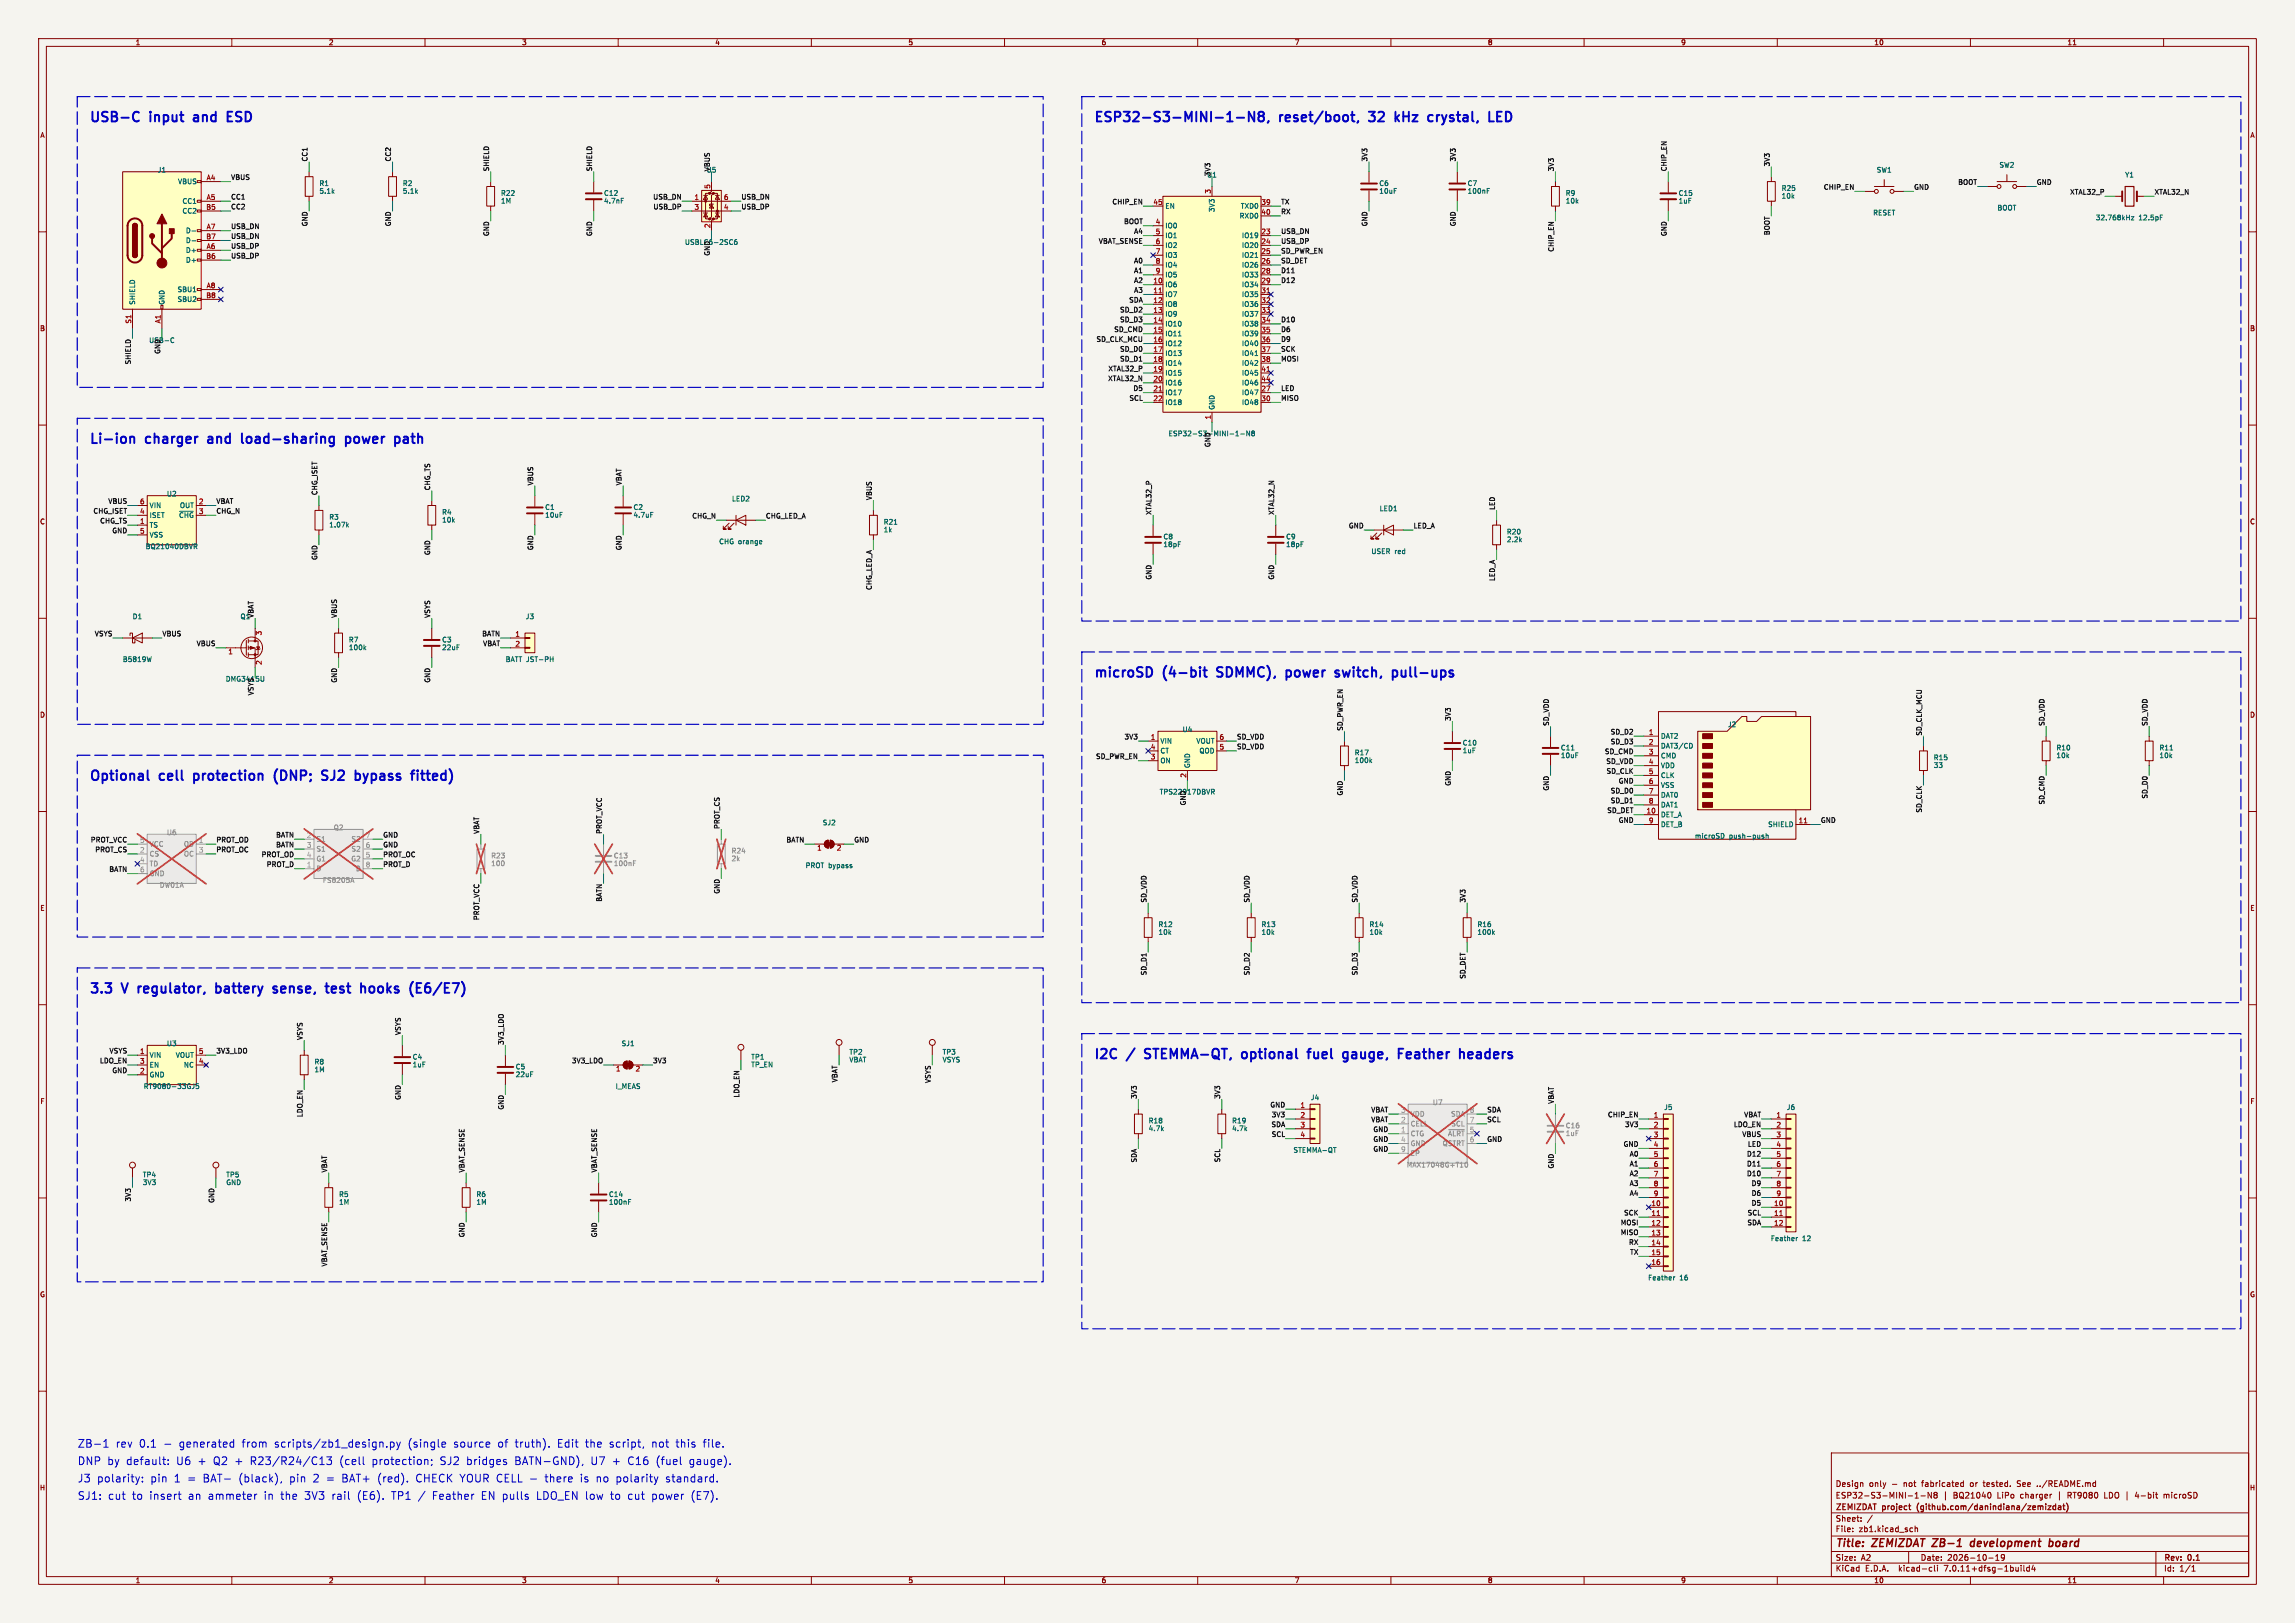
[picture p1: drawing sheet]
<svg xmlns="http://www.w3.org/2000/svg" width="594mm" height="420mm" viewBox="0 0 594 420" stroke-linecap="round" stroke-linejoin="round" font-family="sans-serif">
<defs><g id="words">
<g font-size="3.5" fill="#0000c2">
<text x="23" y="31.8">USB-C</text>
<text x="39" y="31.8">input</text>
<text x="51.3" y="31.8">and</text>
<text x="61" y="31.8">ESD</text>
<text x="283" y="31.8">ESP32-S3-MINI-1-N8,</text>
<text x="331.4" y="31.8">reset/boot,</text>
<text x="355.6" y="31.8">32</text>
<text x="363.3" y="31.8">kHz</text>
<text x="372.8" y="31.8">crystal,</text>
<text x="389.5" y="31.8">LED</text>
<text x="23" y="115">Li-ion</text>
<text x="37.9" y="115">charger</text>
<text x="55" y="115">and</text>
<text x="64.7" y="115">load-sharing</text>
<text x="92.6" y="115">power</text>
<text x="106.3" y="115">path</text>
<text x="283" y="175.5">microSD</text>
<text x="301.3" y="175.5">(4-bit</text>
<text x="316.2" y="175.5">SDMMC),</text>
<text x="335" y="175.5">power</text>
<text x="348.8" y="175.5">switch,</text>
<text x="364.5" y="175.5">pull-ups</text>
<text x="23" y="202.2">Optional</text>
<text x="41.5" y="202.2">cell</text>
<text x="51.3" y="202.2">protection</text>
<text x="73.1" y="202.2">(DNP;</text>
<text x="86.5" y="202.2">SJ2</text>
<text x="96.1" y="202.2">bypass</text>
<text x="111.7" y="202.2">fitted)</text>
<text x="23" y="257.2">3.3</text>
<text x="31.9" y="257.2">V</text>
<text x="36.9" y="257.2">regulator,</text>
<text x="58" y="257.2">battery</text>
<text x="73.9" y="257.2">sense,</text>
<text x="88.6" y="257.2">test</text>
<text x="98.5" y="257.2">hooks</text>
<text x="112.3" y="257.2">(E6/E7)</text>
<text x="283" y="274.2">I2C</text>
<text x="292" y="274.2">/</text>
<text x="297.5" y="274.2">STEMMA-QT,</text>
<text x="323.6" y="274.2">optional</text>
<text x="341.8" y="274.2">fuel</text>
<text x="351.8" y="274.2">gauge,</text>
<text x="367.1" y="274.2">Feather</text>
<text x="383.9" y="274.2">headers</text>
</g>
<g font-size="2.8" fill="#0000c2">
<text x="20" y="374.8">ZB-1</text>
<text x="29.9" y="374.8">rev</text>
<text x="35.9" y="374.8">0.1</text>
<text x="46.3" y="374.8">generated</text>
<text x="62.7" y="374.8">from</text>
<text x="71.1" y="374.8">scripts/zb1_design.py</text>
<text x="105.7" y="374.8">(single</text>
<text x="117.6" y="374.8">source</text>
<text x="129.1" y="374.8">of</text>
<text x="133.6" y="374.8">truth).</text>
<text x="144.6" y="374.8">Edit</text>
<text x="151.9" y="374.8">the</text>
<text x="158.2" y="374.8">script,</text>
<text x="169.2" y="374.8">not</text>
<text x="175.5" y="374.8">this</text>
<text x="182.6" y="374.8">file.</text>
<text x="20" y="383.8">J3</text>
<text x="20" y="379.2">DNP by</text>
<text x="25" y="383.8">polarity:</text>
<text x="32.6" y="379.2">default:</text>
<text x="38.9" y="383.8">pin</text>
<text x="45" y="383.8">1 =</text>
<text x="45.6" y="379.2">U6</text>
<text x="51.2" y="379.2">+</text>
<text x="52.6" y="383.8">BAT-</text>
<text x="55.2" y="379.2">Q2 +</text>
<text x="61.9" y="383.8">(black),</text>
<text x="64.9" y="379.2">R23/R24/C13</text>
<text x="75.1" y="383.8">pin</text>
<text x="81.2" y="383.8">2 =</text>
<text x="88.1" y="379.2">(cell</text>
<text x="88.8" y="383.8">BAT+</text>
<text x="96.5" y="379.2">protection;</text>
<text x="98.1" y="383.8">(red).</text>
<text x="108" y="383.8">CHECK YOUR CELL -</text>
<text x="114.2" y="379.2">SJ2</text>
<text x="121.1" y="379.2">bridges</text>
<text x="133.6" y="379.2">BATN-GND),</text>
<text x="141.7" y="383.8">there</text>
<text x="150.9" y="383.8">is</text>
<text x="153.4" y="379.2">U7</text>
<text x="155" y="383.8">no</text>
<text x="159" y="379.2">+</text>
<text x="160.2" y="383.8">polarity</text>
<text x="163" y="379.2">C16</text>
<text x="170.4" y="379.2">(fuel</text>
<text x="173.1" y="383.8">standard.</text>
<text x="179.1" y="379.2">gauge).</text>
<text x="20" y="388.2">SJ1:</text>
<text x="27.9" y="388.2">cut</text>
<text x="34.1" y="388.2">to</text>
<text x="38.6" y="388.2">insert</text>
<text x="48.7" y="388.2">an</text>
<text x="53.9" y="388.2">ammeter</text>
<text x="68.4" y="388.2">in</text>
<text x="72.8" y="388.2">the</text>
<text x="79" y="388.2">3V3</text>
<text x="86.1" y="388.2">rail</text>
<text x="92.8" y="388.2">(E6).</text>
<text x="101.7" y="388.2">TP1 /</text>
<text x="112.4" y="388.2">Feather</text>
<text x="125.1" y="388.2">EN pulls</text>
<text x="139.5" y="388.2">LDO_EN low</text>
<text x="158.7" y="388.2">to</text>
<text x="163.3" y="388.2">cut</text>
<text x="169.5" y="388.2">power</text>
<text x="179.8" y="388.2">(E7).</text>
</g>
<g font-size="2.8" fill="#840000">
<text x="475" y="400.9">Title:</text>
<text x="484.7" y="400.9">ZEMIZDAT ZB-1</text>
<text x="511.7" y="400.9">development</text>
<text x="532.8" y="400.9">board</text>
</g>
<g font-size="2.1" fill="#840000">
<text x="475" y="388">ESP32-S3-MINI-1-N8</text>
<text x="475" y="385">Design</text>
<text x="483.7" y="385">only</text>
<text x="489.7" y="385">-</text>
<text x="492.8" y="385">not</text>
<text x="497.7" y="385">fabricated</text>
<text x="502.9" y="388">|</text>
<text x="505.6" y="388">BQ21040</text>
<text x="510.4" y="385">or</text>
<text x="513.9" y="385">tested.</text>
<text x="517.1" y="388">LiPo</text>
<text x="522.8" y="385">See</text>
<text x="523.2" y="388">charger</text>
<text x="528.1" y="385">../README.md</text>
<text x="533" y="388">|</text>
<text x="535.7" y="388">RT9080</text>
<text x="545.4" y="388">LDO</text>
<text x="553.7" y="388">4-bit</text>
<text x="561.2" y="388">microSD</text>
<text x="475" y="394">Sheet:</text>
<text x="475" y="391.2">ZEMIZDAT</text>
<text x="487.3" y="391.2">project</text>
<text x="496.8" y="391.2">(github.com/danindiana/zemizdat)</text>
<text x="475" y="396.7">File:</text>
<text x="481.1" y="396.7">zb1.kicad_sch</text>
<text x="475" y="406.9">KiCad</text>
<text x="475" y="404.1">Size:</text>
<text x="481.7" y="404.1">A2</text>
<text x="482.7" y="406.9">E.D.A.</text>
<text x="491.6" y="406.9">kicad-cli</text>
<text x="497" y="404.1">Date:</text>
<text x="503.5" y="406.9">7.0.11+dfsg-1build4</text>
<text x="504" y="404.1">2026-10-19</text>
<text x="560" y="404.3">Rev:</text>
<text x="560" y="406.9">Id:</text>
<text x="564.1" y="406.9">1/1</text>
<text x="566.4" y="404.3">0.1</text>
</g>
<g font-size="1.8" fill="#840000">
<text x="35" y="11.9">1</text>
<text x="85" y="11.9">2</text>
<text x="135" y="11.9">3</text>
<text x="185" y="11.9">4</text>
<text x="235" y="11.9">5</text>
<text x="285" y="11.9">6</text>
<text x="335" y="11.9">7</text>
<text x="385" y="11.9">8</text>
<text x="435" y="11.9">9</text>
<text x="485" y="11.9">10</text>
<text x="535" y="11.9">11</text>
<text x="10.3" y="35.9">A</text>
<text x="582.3" y="35.9">A</text>
<text x="10.3" y="85.9">B</text>
<text x="582.3" y="85.9">B</text>
<text x="10.3" y="135.9">C</text>
<text x="582.3" y="135.9">C</text>
<text x="10.3" y="185.9">D</text>
<text x="582.3" y="185.9">D</text>
<text x="10.3" y="235.9">E</text>
<text x="582.3" y="235.9">E</text>
<text x="10.3" y="285.9">F</text>
<text x="582.3" y="285.9">F</text>
<text x="10.3" y="335.9">G</text>
<text x="582.3" y="335.9">G</text>
<text x="10.2" y="385.9">H</text>
<text x="582.2" y="385.9">H</text>
<text x="35" y="409.9">1</text>
<text x="85" y="409.9">2</text>
<text x="135" y="409.9">3</text>
<text x="185" y="409.9">4</text>
<text x="235" y="409.9">5</text>
<text x="285" y="409.9">6</text>
<text x="335" y="409.9">7</text>
<text x="385" y="409.9">8</text>
<text x="435" y="409.9">9</text>
<text x="485" y="409.9">10</text>
<text x="535" y="409.9">11</text>
</g>
<g font-size="1.8" fill="#0f0f0f">
<text x="79.7" y="41.9" transform="rotate(-90 79.7 41.9)">CC1</text>
<text x="101.3" y="41.9" transform="rotate(-90 101.3 41.9)">CC2</text>
<text x="354" y="41.9" transform="rotate(-90 354 41.9)">3V3</text>
<text x="376.8" y="41.9" transform="rotate(-90 376.8 41.9)">3V3</text>
<text x="59.7" y="46.6">VBUS</text>
<text x="126.7" y="44.4" transform="rotate(-90 126.7 44.4)">SHIELD</text>
<text x="153.3" y="44.4" transform="rotate(-90 153.3 44.4)">SHIELD</text>
<text x="182.8" y="44.9">U5</text>
<text x="183.8" y="44.4" transform="rotate(-90 183.8 44.4)">VBUS</text>
<text x="312.3" y="46.1">U1</text>
<text x="313.3" y="45.7" transform="rotate(-90 313.3 45.7)">3V3</text>
<text x="402.2" y="44.4" transform="rotate(-90 402.2 44.4)">3V3</text>
<text x="431.4" y="44.4" transform="rotate(-90 431.4 44.4)">CHIP_EN</text>
<text x="458.1" y="43.2" transform="rotate(-90 458.1 43.2)">3V3</text>
<text x="506.7" y="47.9">BOOT</text>
<text x="527" y="47.9">GND</text>
<text x="59.7" y="51.7">CC1</text>
<text x="168.9" y="51.7">USB_DN</text>
<text x="191.8" y="51.7">USB_DN</text>
<text x="287.8" y="53">CHIP_EN</text>
<text x="331.5" y="53">TX</text>
<text x="471.9" y="49.2">CHIP_EN</text>
<text x="495.3" y="49.2">GND</text>
<text x="535.7" y="50.4">XTAL32_P</text>
<text x="557.5" y="50.4">XTAL32_N</text>
<text x="59.7" y="59.3">USB_DN</text>
<text x="59.7" y="54.3">CC2</text>
<text x="79.7" y="58.7" transform="rotate(-90 79.7 58.7)">GND</text>
<text x="101.3" y="58.7" transform="rotate(-90 101.3 58.7)">GND</text>
<text x="169" y="54.3">USB_DP</text>
<text x="191.8" y="54.3">USB_DP</text>
<text x="290.8" y="58.1">BOOT</text>
<text x="331.5" y="55.5">RX</text>
<text x="354" y="58.7" transform="rotate(-90 354 58.7)">GND</text>
<text x="376.8" y="58.7" transform="rotate(-90 376.8 58.7)">GND</text>
<text x="59.7" y="61.9">USB_DN</text>
<text x="59.7" y="64.4">USB_DP</text>
<text x="126.7" y="61.2" transform="rotate(-90 126.7 61.2)">GND</text>
<text x="153.3" y="61.2" transform="rotate(-90 153.3 61.2)">GND</text>
<text x="284.3" y="63.1">VBAT_SENSE</text>
<text x="293.4" y="60.6">A4</text>
<text x="331.5" y="65.7">SD_PWR_EN</text>
<text x="331.5" y="63.1">USB_DP</text>
<text x="331.5" y="60.6">USB_DN</text>
<text x="402.2" y="65.3" transform="rotate(-90 402.2 65.3)">CHIP_EN</text>
<text x="431.4" y="61.2" transform="rotate(-90 431.4 61.2)">GND</text>
<text x="458.1" y="61" transform="rotate(-90 458.1 61)">BOOT</text>
<text x="59.7" y="67">USB_DP</text>
<text x="183.8" y="66.3" transform="rotate(-90 183.8 66.3)">GND</text>
<text x="293.4" y="70.8">A1</text>
<text x="293.4" y="68.2">A0</text>
<text x="331.5" y="68.2">SD_DET</text>
<text x="331.5" y="70.8">D11</text>
<text x="293.4" y="75.8">A3</text>
<text x="293.4" y="73.3">A2</text>
<text x="331.5" y="73.3">D12</text>
<text x="289.8" y="83.5">SD_D3</text>
<text x="289.8" y="80.9">SD_D2</text>
<text x="292.1" y="78.4">SDA</text>
<text x="331.5" y="83.5">D10</text>
<text x="283.7" y="88.5">SD_CLK_MCU</text>
<text x="288.3" y="86">SD_CMD</text>
<text x="331.5" y="86">D6</text>
<text x="331.5" y="88.5">D9</text>
<text x="33.9" y="94.4" transform="rotate(-90 33.9 94.4)">SHIELD</text>
<text x="41.6" y="91.7" transform="rotate(-90 41.6 91.7)">GND</text>
<text x="289.8" y="93.6">SD_D1</text>
<text x="289.8" y="91.1">SD_D0</text>
<text x="331.5" y="93.6">MOSI</text>
<text x="331.5" y="91.1">SCK</text>
<text x="286.7" y="98.7">XTAL32_N</text>
<text x="286.8" y="96.2">XTAL32_P</text>
<text x="293.2" y="101.2">D5</text>
<text x="331.5" y="101.2">LED</text>
<text x="292.2" y="103.8">SCL</text>
<text x="331.5" y="103.8">MISO</text>
<text x="313.3" y="115.8" transform="rotate(-90 313.3 115.8)">GND</text>
<text x="138.1" y="125.7" transform="rotate(-90 138.1 125.7)">VBUS</text>
<text x="160.9" y="125.7" transform="rotate(-90 160.9 125.7)">VBAT</text>
<text x="27.9" y="130.5">VBUS</text>
<text x="55.9" y="130.5">VBAT</text>
<text x="82.2" y="128.3" transform="rotate(-90 82.2 128.3)">CHG_ISET</text>
<text x="111.4" y="127" transform="rotate(-90 111.4 127)">CHG_TS</text>
<text x="225.7" y="129.5" transform="rotate(-90 225.7 129.5)">VBUS</text>
<text x="24" y="133">CHG_ISET</text>
<text x="25.8" y="135.5">CHG_TS</text>
<text x="55.9" y="133">CHG_N</text>
<text x="179" y="134.3">CHG_N</text>
<text x="198.1" y="134.3">CHG_LED_A</text>
<text x="298.1" y="133.4" transform="rotate(-90 298.1 133.4)">XTAL32_P</text>
<text x="329.8" y="133.4" transform="rotate(-90 329.8 133.4)">XTAL32_N</text>
<text x="349" y="136.8">GND</text>
<text x="365.8" y="136.8">LED_A</text>
<text x="387" y="132.1" transform="rotate(-90 387 132.1)">LED</text>
<text x="28.9" y="138.1">GND</text>
<text x="111.4" y="143.8" transform="rotate(-90 111.4 143.8)">GND</text>
<text x="138.1" y="142.5" transform="rotate(-90 138.1 142.5)">GND</text>
<text x="160.9" y="142.5" transform="rotate(-90 160.9 142.5)">GND</text>
<text x="82.2" y="145" transform="rotate(-90 82.2 145)">GND</text>
<text x="225.7" y="152.8" transform="rotate(-90 225.7 152.8)">CHG_LED_A</text>
<text x="298.1" y="150.1" transform="rotate(-90 298.1 150.1)">GND</text>
<text x="329.8" y="150.1" transform="rotate(-90 329.8 150.1)">GND</text>
<text x="387" y="150.5" transform="rotate(-90 387 150.5)">LED_A</text>
<text x="65.7" y="160" transform="rotate(-90 65.7 160)">VBAT</text>
<text x="87.3" y="160" transform="rotate(-90 87.3 160)">VBUS</text>
<text x="111.4" y="160" transform="rotate(-90 111.4 160)">VSYS</text>
<text x="24.4" y="164.7">VSYS</text>
<text x="41.9" y="164.7">VBUS</text>
<text x="50.8" y="167.3">VBUS</text>
<text x="124.7" y="164.7">BATN</text>
<text x="124.9" y="167.3">VBAT</text>
<text x="87.3" y="176.8" transform="rotate(-90 87.3 176.8)">GND</text>
<text x="111.4" y="176.8" transform="rotate(-90 111.4 176.8)">GND</text>
<text x="65.7" y="180.1" transform="rotate(-90 65.7 180.1)">VSYS</text>
<text x="290.9" y="191.4">3V3</text>
<text x="320" y="191.4">SD_VDD</text>
<text x="347.6" y="189.2" transform="rotate(-90 347.6 189.2)">SD_PWR_EN</text>
<text x="375.6" y="186.7" transform="rotate(-90 375.6 186.7)">3V3</text>
<text x="401" y="188" transform="rotate(-90 401 188)">SD_VDD</text>
<text x="416.8" y="190.2">SD_D2</text>
<text x="497.5" y="190.5" transform="rotate(-90 497.5 190.5)">SD_CLK_MCU</text>
<text x="529.2" y="188" transform="rotate(-90 529.2 188)">SD_VDD</text>
<text x="555.9" y="188" transform="rotate(-90 555.9 188)">SD_VDD</text>
<text x="283.6" y="196.5">SD_PWR_EN</text>
<text x="320" y="194">SD_VDD</text>
<text x="415.3" y="195.2">SD_CMD</text>
<text x="415.6" y="197.8">SD_VDD</text>
<text x="416.8" y="192.7">SD_D3</text>
<text x="375.6" y="203.5" transform="rotate(-90 375.6 203.5)">GND</text>
<text x="415.7" y="200.3">SD_CLK</text>
<text x="418.8" y="202.9">GND</text>
<text x="307" y="208.5" transform="rotate(-90 307 208.5)">GND</text>
<text x="347.6" y="206" transform="rotate(-90 347.6 206)">GND</text>
<text x="401" y="204.7" transform="rotate(-90 401 204.7)">GND</text>
<text x="416.8" y="207.9">SD_D1</text>
<text x="416.8" y="205.4">SD_D0</text>
<text x="529.2" y="208.3" transform="rotate(-90 529.2 208.3)">SD_CMD</text>
<text x="555.9" y="206.8" transform="rotate(-90 555.9 206.8)">SD_D0</text>
<text x="124.1" y="215.9" transform="rotate(-90 124.1 215.9)">VBAT</text>
<text x="155.9" y="215.9" transform="rotate(-90 155.9 215.9)">PROT_VCC</text>
<text x="186.3" y="214.6" transform="rotate(-90 186.3 214.6)">PROT_CS</text>
<text x="415.9" y="210.5">SD_DET</text>
<text x="418.8" y="213">GND</text>
<text x="471.2" y="213">GND</text>
<text x="497.5" y="210.4" transform="rotate(-90 497.5 210.4)">SD_CLK</text>
<text x="23.4" y="218.1">PROT_VCC</text>
<text x="24.5" y="220.6">PROT_CS</text>
<text x="55.9" y="218.1">PROT_OD</text>
<text x="55.9" y="220.6">PROT_OC</text>
<text x="67.6" y="221.9">PROT_OD</text>
<text x="71.3" y="219.4">BATN</text>
<text x="71.3" y="216.8">BATN</text>
<text x="99.1" y="221.9">PROT_OC</text>
<text x="99.1" y="216.8">GND</text>
<text x="99.1" y="219.4">GND</text>
<text x="203.4" y="218.1">BATN</text>
<text x="221" y="218.1">GND</text>
<text x="28.2" y="225.7">BATN</text>
<text x="68.9" y="224.4">PROT_D</text>
<text x="99.1" y="224.4">PROT_D</text>
<text x="155.9" y="233.5" transform="rotate(-90 155.9 233.5)">BATN</text>
<text x="186.3" y="231.4" transform="rotate(-90 186.3 231.4)">GND</text>
<text x="296.8" y="233.7" transform="rotate(-90 296.8 233.7)">SD_VDD</text>
<text x="323.5" y="233.7" transform="rotate(-90 323.5 233.7)">SD_VDD</text>
<text x="351.4" y="233.7" transform="rotate(-90 351.4 233.7)">SD_VDD</text>
<text x="379.4" y="233.7" transform="rotate(-90 379.4 233.7)">3V3</text>
<text x="124.1" y="238.2" transform="rotate(-90 124.1 238.2)">PROT_VCC</text>
<text x="296.8" y="252.5" transform="rotate(-90 296.8 252.5)">SD_D1</text>
<text x="323.5" y="252.5" transform="rotate(-90 323.5 252.5)">SD_D2</text>
<text x="351.4" y="252.5" transform="rotate(-90 351.4 252.5)">SD_D3</text>
<text x="379.4" y="253.4" transform="rotate(-90 379.4 253.4)">SD_DET</text>
<text x="78.4" y="269.2" transform="rotate(-90 78.4 269.2)">VSYS</text>
<text x="103.8" y="268" transform="rotate(-90 103.8 268)">VSYS</text>
<text x="25.7" y="275.2">LDO_EN</text>
<text x="28.2" y="272.7">VSYS</text>
<text x="55.9" y="272.7">3V3_LDO</text>
<text x="130.5" y="270.5" transform="rotate(-90 130.5 270.5)">3V3_LDO</text>
<text x="147.9" y="275.2">3V3_LDO</text>
<text x="168.9" y="275.2">3V3</text>
<text x="28.9" y="277.8">GND</text>
<text x="216.8" y="280.2" transform="rotate(-90 216.8 280.2)">VBAT</text>
<text x="241" y="280.4" transform="rotate(-90 241 280.4)">VSYS</text>
<text x="103.8" y="284.7" transform="rotate(-90 103.8 284.7)">GND</text>
<text x="130.5" y="287.3" transform="rotate(-90 130.5 287.3)">GND</text>
<text x="191.4" y="284.1" transform="rotate(-90 191.4 284.1)">LDO_EN</text>
<text x="294.3" y="284.5" transform="rotate(-90 294.3 284.5)">3V3</text>
<text x="315.9" y="284.5" transform="rotate(-90 315.9 284.5)">3V3</text>
<text x="328.7" y="286.7">GND</text>
<text x="354.8" y="287.9">VBAT</text>
<text x="384.8" y="287.9">SDA</text>
<text x="402.2" y="285.8" transform="rotate(-90 402.2 285.8)">VBAT</text>
<text x="78.4" y="289.2" transform="rotate(-90 78.4 289.2)">LDO_EN</text>
<text x="329" y="291.8">SDA</text>
<text x="329" y="289.2">3V3</text>
<text x="354.8" y="290.5">VBAT</text>
<text x="355.3" y="293">GND</text>
<text x="384.8" y="290.5">SCL</text>
<text x="416.1" y="289.2">CHIP_EN</text>
<text x="420.5" y="291.8">3V3</text>
<text x="448.7" y="291.8">LDO_EN</text>
<text x="451.3" y="289.2">VBAT</text>
<text x="329" y="294.3">SCL</text>
<text x="355.3" y="295.6">GND</text>
<text x="355.3" y="298.1">GND</text>
<text x="384.8" y="295.6">GND</text>
<text x="420.1" y="296.8">GND</text>
<text x="421.7" y="299.4">A0</text>
<text x="450.8" y="294.3">VBUS</text>
<text x="452" y="299.4">D12</text>
<text x="452.3" y="296.8">LED</text>
<text x="84.7" y="303.5" transform="rotate(-90 84.7 303.5)">VBAT</text>
<text x="120.3" y="303.5" transform="rotate(-90 120.3 303.5)">VBAT_SENSE</text>
<text x="154.6" y="303.5" transform="rotate(-90 154.6 303.5)">VBAT_SENSE</text>
<text x="294.3" y="301" transform="rotate(-90 294.3 301)">SDA</text>
<text x="315.9" y="300.9" transform="rotate(-90 315.9 300.9)">SCL</text>
<text x="402.2" y="302.5" transform="rotate(-90 402.2 302.5)">GND</text>
<text x="421.7" y="304.5">A2</text>
<text x="421.7" y="301.9">A1</text>
<text x="452" y="304.5">D10</text>
<text x="452" y="301.9">D11</text>
<text x="33.9" y="311.1" transform="rotate(-90 33.9 311.1)">3V3</text>
<text x="55.5" y="311.4" transform="rotate(-90 55.5 311.4)">GND</text>
<text x="421.7" y="309.5">A4</text>
<text x="421.7" y="307">A3</text>
<text x="453.2" y="309.5">D6</text>
<text x="453.2" y="307">D9</text>
<text x="419.4" y="317.2">MOSI</text>
<text x="420.2" y="314.6">SCK</text>
<text x="452.2" y="317.2">SDA</text>
<text x="452.2" y="314.6">SCL</text>
<text x="453.2" y="312.1">D5</text>
<text x="120.3" y="320.3" transform="rotate(-90 120.3 320.3)">GND</text>
<text x="154.6" y="320.3" transform="rotate(-90 154.6 320.3)">GND</text>
<text x="419.4" y="319.7">MISO</text>
<text x="421.5" y="322.2">RX</text>
<text x="84.7" y="327.9" transform="rotate(-90 84.7 327.9)">VBAT_SENSE</text>
<text x="421.8" y="324.8">TX</text>
</g>
<g font-size="1.8" fill="#006464">
<text x="40.7" y="44.9">J1</text>
<text x="46" y="47.9">VBUS</text>
<text x="485.6" y="44.9">SW1</text>
<text x="517.4" y="43.6">SW2</text>
<text x="549.9" y="46.1">Y1</text>
<text x="47.1" y="52.9">CC1</text>
<text x="82.6" y="48.3">R1</text>
<text x="82.6" y="50.3">5.1k</text>
<text x="104.1" y="48.3">R2</text>
<text x="104.1" y="50.3">5.1k</text>
<text x="129.5" y="52.9">1M</text>
<text x="129.5" y="50.9">R22</text>
<text x="156.2" y="50.9">C12</text>
<text x="156.2" y="52.9">4.7nF</text>
<text x="356.9" y="48.3">C6</text>
<text x="356.9" y="50.3">10uF</text>
<text x="379.7" y="48.3">C7</text>
<text x="379.7" y="50.3">100nF</text>
<text x="405.1" y="50.9">R9</text>
<text x="405.1" y="52.9">10k</text>
<text x="434.4" y="50.9">C15</text>
<text x="434.4" y="52.9">1uF</text>
<text x="461" y="49.6">R25</text>
<text x="461" y="51.6">10k</text>
<text x="47.1" y="55.5">CC2</text>
<text x="301.5" y="59.3">IO0</text>
<text x="301.5" y="54.2">EN</text>
<text x="314.6" y="55" transform="rotate(-90 314.6 55)">3V3</text>
<text x="320.7" y="56.7">RXD0</text>
<text x="321" y="54.2">TXD0</text>
<text x="484.7" y="55.9">RESET</text>
<text x="516.9" y="54.7">BOOT</text>
<text x="542.3" y="57.2">32.768kHz</text>
<text x="553.5" y="57.2">12.5pF</text>
<text x="48" y="65.6">D+</text>
<text x="48" y="60.6">D-</text>
<text x="48" y="63.1">D-</text>
<text x="177.2" y="63.6">USBLC6-2SC6</text>
<text x="301.5" y="61.8">IO1</text>
<text x="301.5" y="64.4">IO2</text>
<text x="321.3" y="61.8">IO19</text>
<text x="321.3" y="64.4">IO20</text>
<text x="48" y="68.2">D+</text>
<text x="301.5" y="66.9">IO3</text>
<text x="301.5" y="69.4">IO4</text>
<text x="301.5" y="72">IO5</text>
<text x="321.3" y="66.9">IO21</text>
<text x="321.3" y="69.4">IO26</text>
<text x="321.3" y="72">IO33</text>
<text x="45.8" y="75.8">SBU1</text>
<text x="301.5" y="74.5">IO6</text>
<text x="301.5" y="77.1">IO7</text>
<text x="321.3" y="74.5">IO34</text>
<text x="321.3" y="77.1">IO35</text>
<text x="35.2" y="79" transform="rotate(-90 35.2 79)">SHIELD</text>
<text x="42.8" y="79" transform="rotate(-90 42.8 79)">GND</text>
<text x="45.8" y="78.3">SBU2</text>
<text x="301.5" y="79.6">IO8</text>
<text x="301.5" y="82.1">IO9</text>
<text x="321.3" y="79.6">IO36</text>
<text x="321.3" y="82.1">IO37</text>
<text x="38.5" y="89">USB-C</text>
<text x="301.5" y="84.7">IO10</text>
<text x="301.5" y="87.2">IO11</text>
<text x="301.5" y="89.8">IO12</text>
<text x="321.3" y="84.7">IO38</text>
<text x="321.3" y="87.2">IO39</text>
<text x="321.3" y="89.8">IO40</text>
<text x="301.5" y="92.3">IO13</text>
<text x="301.5" y="94.8">IO14</text>
<text x="321.3" y="92.3">IO41</text>
<text x="321.3" y="94.8">IO42</text>
<text x="301.5" y="97.4">IO15</text>
<text x="301.5" y="99.9">IO16</text>
<text x="321.3" y="97.4">IO45</text>
<text x="321.3" y="99.9">IO46</text>
<text x="301.5" y="102.5">IO17</text>
<text x="301.5" y="105">IO18</text>
<text x="314.6" y="106.2" transform="rotate(-90 314.6 106.2)">GND</text>
<text x="321.3" y="102.5">IO47</text>
<text x="321.3" y="105">IO48</text>
<text x="302.3" y="113.1">ESP32-S3-MINI-1-N8</text>
<text x="38.6" y="131.7">VIN</text>
<text x="43.1" y="128.7">U2</text>
<text x="46.5" y="131.7">OUT</text>
<text x="189.3" y="129.9">LED2</text>
<text x="38.6" y="136.8">TS</text>
<text x="38.6" y="134.2">ISET</text>
<text x="46.2" y="134.2">~{CHG}</text>
<text x="85.1" y="134.7">R3</text>
<text x="85.1" y="136.7">1.07k</text>
<text x="114.3" y="133.4">R4</text>
<text x="114.3" y="135.4">10k</text>
<text x="141" y="132.1">C1</text>
<text x="141" y="134.1">10uF</text>
<text x="163.8" y="132.1">C2</text>
<text x="163.8" y="134.1">4.7uF</text>
<text x="228.6" y="136">R21</text>
<text x="228.6" y="138">1k</text>
<text x="357" y="132.5">LED1</text>
<text x="37.6" y="142.3">BQ21040DBVR</text>
<text x="38.6" y="139.3">VSS</text>
<text x="186" y="141">CHG orange</text>
<text x="301" y="139.8">C8</text>
<text x="301" y="141.8">18pF</text>
<text x="332.8" y="139.8">C9</text>
<text x="332.8" y="141.8">18pF</text>
<text x="354.8" y="143.6">USER red</text>
<text x="389.9" y="138.5">R20</text>
<text x="389.9" y="140.5">2.2k</text>
<text x="34.2" y="160.4">D1</text>
<text x="62.1" y="160.4">Q1</text>
<text x="136" y="160.4">J3</text>
<text x="90.2" y="166.4">R7</text>
<text x="114.3" y="166.4">C3</text>
<text x="31.7" y="171.5">B5819W</text>
<text x="90.2" y="168.4">100k</text>
<text x="114.3" y="168.4">22uF</text>
<text x="130.8" y="171.5">BATT JST-PH</text>
<text x="58.3" y="176.6">DMG3415U</text>
<text x="306" y="189.6">U4</text>
<text x="429.8" y="191.4">DAT2</text>
<text x="447.1" y="188.4">J2</text>
<text x="300.2" y="192.6">VIN</text>
<text x="300.2" y="197.7">ON</text>
<text x="300.2" y="195.2">CT</text>
<text x="309.5" y="192.6">VOUT</text>
<text x="310.3" y="195.2">QOD</text>
<text x="350.5" y="195.6">R17</text>
<text x="350.5" y="197.6">100k</text>
<text x="378.5" y="193.1">C10</text>
<text x="378.5" y="195.1">1uF</text>
<text x="403.9" y="194.4">C11</text>
<text x="403.9" y="196.4">10uF</text>
<text x="429.8" y="193.9">DAT3/CD</text>
<text x="429.8" y="196.4">CMD</text>
<text x="500.4" y="196.9">R15</text>
<text x="532.1" y="194.4">R10</text>
<text x="532.1" y="196.4">10k</text>
<text x="558.8" y="194.4">R11</text>
<text x="558.8" y="196.4">10k</text>
<text x="308.2" y="198.9" transform="rotate(-90 308.2 198.9)">GND</text>
<text x="429.8" y="199">VDD</text>
<text x="429.8" y="201.5">CLK</text>
<text x="500.4" y="198.9">33</text>
<text x="300" y="205.8">TPS22917DBVR</text>
<text x="429.8" y="204.1">VSS</text>
<text x="429.8" y="206.6">DAT0</text>
<text x="429.8" y="209.1">DAT1</text>
<text x="212.8" y="213.8">SJ2</text>
<text x="429.8" y="211.7">DET_A</text>
<text x="429.8" y="214.2">DET_B</text>
<text x="457.5" y="214.2">SHIELD</text>
<text x="438.6" y="217.2">microSD</text>
<text x="447.5" y="217.2">push-push</text>
<text x="208.4" y="224.8">PROT bypass</text>
<text x="299.7" y="240.1">R12</text>
<text x="299.7" y="242.1">10k</text>
<text x="326.4" y="240.1">R13</text>
<text x="326.4" y="242.1">10k</text>
<text x="354.3" y="240.1">R14</text>
<text x="354.3" y="242.1">10k</text>
<text x="382.3" y="240.1">R16</text>
<text x="382.3" y="242.1">100k</text>
<text x="38.6" y="273.9">VIN</text>
<text x="43.1" y="270.9">U3</text>
<text x="45.4" y="273.9">VOUT</text>
<text x="81.3" y="275.7">R8</text>
<text x="106.7" y="274.4">C4</text>
<text x="160.8" y="270.9">SJ1</text>
<text x="194.3" y="274.4">TP1</text>
<text x="219.7" y="273.1">TP2</text>
<text x="219.7" y="275.1">VBAT</text>
<text x="243.8" y="273.1">TP3</text>
<text x="243.8" y="275.1">VSYS</text>
<text x="37.1" y="282">RT9080-33GJ5</text>
<text x="38.6" y="279">GND</text>
<text x="38.6" y="276.5">EN</text>
<text x="47.5" y="276.5">NC</text>
<text x="81.3" y="277.7">1M</text>
<text x="106.7" y="276.4">1uF</text>
<text x="133.4" y="276.9">C5</text>
<text x="133.4" y="278.9">22uF</text>
<text x="159.2" y="282">I_MEAS</text>
<text x="194.3" y="276.4">TP_EN</text>
<text x="339.2" y="284.9">J4</text>
<text x="430.6" y="287.4">J5</text>
<text x="462.4" y="287.4">J6</text>
<text x="297.2" y="290.9">R18</text>
<text x="297.2" y="292.9">4.7k</text>
<text x="318.8" y="290.9">R19</text>
<text x="318.8" y="292.9">4.7k</text>
<text x="334.7" y="298.5">STEMMA-QT</text>
<text x="36.8" y="304.9">TP4</text>
<text x="58.4" y="304.9">TP5</text>
<text x="36.8" y="306.9">3V3</text>
<text x="58.4" y="306.9">GND</text>
<text x="87.6" y="309.9">R5</text>
<text x="87.6" y="311.9">1M</text>
<text x="123.2" y="309.9">R6</text>
<text x="123.2" y="311.9">1M</text>
<text x="157.5" y="311.9">100nF</text>
<text x="157.5" y="309.9">C14</text>
<text x="458.2" y="321.4">Feather</text>
<text x="466.5" y="321.4">12</text>
<text x="426.5" y="331.5">Feather</text>
<text x="434.7" y="331.5">16</text>
</g>
<g font-size="1.8" fill="#a90000">
<text x="53.4" y="46.7">A4</text>
<text x="53.4" y="51.8">A5</text>
<text x="179.6" y="51.8">1</text>
<text x="183.9" y="49" transform="rotate(-90 183.9 49)">5</text>
<text x="187.3" y="51.8">6</text>
<text x="298.4" y="53.1">45</text>
<text x="313.4" y="50.2" transform="rotate(-90 313.4 50.2)">3</text>
<text x="326.3" y="53.1">39</text>
<text x="53.3" y="54.4">B5</text>
<text x="53.4" y="59.4">A7</text>
<text x="179.6" y="54.4">3</text>
<text x="183.9" y="59.1" transform="rotate(-90 183.9 59.1)">2</text>
<text x="187.3" y="54.4">4</text>
<text x="299" y="58.2">4</text>
<text x="326.3" y="55.6">40</text>
<text x="53.3" y="62">B7</text>
<text x="53.4" y="64.5">A6</text>
<text x="299" y="60.7">5</text>
<text x="299" y="63.2">6</text>
<text x="299" y="65.8">7</text>
<text x="326.3" y="60.7">23</text>
<text x="326.3" y="63.2">24</text>
<text x="326.3" y="65.8">25</text>
<text x="53.3" y="67.1">B6</text>
<text x="299" y="68.3">8</text>
<text x="299" y="70.9">9</text>
<text x="326.3" y="68.3">26</text>
<text x="326.3" y="70.9">28</text>
<text x="53.3" y="77.2">B8</text>
<text x="53.4" y="74.7">A8</text>
<text x="298.4" y="73.4">10</text>
<text x="298.4" y="75.9">11</text>
<text x="326.3" y="73.4">29</text>
<text x="326.3" y="75.9">31</text>
<text x="34" y="83.9" transform="rotate(-90 34 83.9)">S1</text>
<text x="41.7" y="83.8" transform="rotate(-90 41.7 83.8)">A1</text>
<text x="298.4" y="78.5">12</text>
<text x="298.4" y="81">13</text>
<text x="298.4" y="83.6">14</text>
<text x="326.3" y="78.5">32</text>
<text x="326.3" y="81">33</text>
<text x="326.3" y="83.6">34</text>
<text x="298.4" y="86.1">15</text>
<text x="298.4" y="88.6">16</text>
<text x="326.3" y="86.1">35</text>
<text x="326.3" y="88.6">36</text>
<text x="298.4" y="91.2">17</text>
<text x="298.4" y="93.7">18</text>
<text x="326.3" y="91.2">37</text>
<text x="326.3" y="93.7">38</text>
<text x="298.4" y="96.3">19</text>
<text x="298.4" y="98.8">20</text>
<text x="298.4" y="101.3">21</text>
<text x="326.3" y="101.3">27</text>
<text x="326.3" y="96.3">41</text>
<text x="326.3" y="98.8">44</text>
<text x="298.4" y="103.9">22</text>
<text x="326.3" y="103.9">30</text>
<text x="313.4" y="108.7" transform="rotate(-90 313.4 108.7)">1</text>
<text x="36.1" y="130.6">6</text>
<text x="51.4" y="130.6">2</text>
<text x="36.1" y="135.6">1</text>
<text x="36.1" y="133.1">4</text>
<text x="51.4" y="133.1">3</text>
<text x="36.1" y="138.2">5</text>
<text x="68" y="164.5" transform="rotate(-90 68 164.5)">3</text>
<text x="133.3" y="164.8">1</text>
<text x="133.3" y="167.4">2</text>
<text x="59" y="169.6">1</text>
<text x="68" y="172.2" transform="rotate(-90 68 172.2)">2</text>
<text x="297.7" y="191.5">1</text>
<text x="315.5" y="191.5">6</text>
<text x="426.6" y="190.2">1</text>
<text x="297.7" y="196.6">3</text>
<text x="297.7" y="194.1">4</text>
<text x="315.5" y="194.1">5</text>
<text x="426.6" y="192.8">2</text>
<text x="426.6" y="195.3">3</text>
<text x="426.6" y="197.9">4</text>
<text x="307.1" y="201.4" transform="rotate(-90 307.1 201.4)">2</text>
<text x="426.6" y="200.4">5</text>
<text x="426.6" y="202.9">6</text>
<text x="426.6" y="205.5">7</text>
<text x="426.6" y="208">8</text>
<text x="426" y="210.6">10</text>
<text x="426.6" y="213.1">9</text>
<text x="465.4" y="213.1">11</text>
<text x="211.4" y="220.4">1</text>
<text x="216.5" y="220.4">2</text>
<text x="36.1" y="272.8">1</text>
<text x="36.1" y="275.3">3</text>
<text x="51.4" y="275.3">4</text>
<text x="51.4" y="272.8">5</text>
<text x="36.1" y="277.9">2</text>
<text x="159.3" y="277.6">1</text>
<text x="164.4" y="277.6">2</text>
<text x="336.5" y="286.8">1</text>
<text x="336.5" y="289.3">2</text>
<text x="336.5" y="291.8">3</text>
<text x="427.9" y="289.3">1</text>
<text x="427.9" y="291.8">2</text>
<text x="459.7" y="289.3">1</text>
<text x="459.7" y="291.8">2</text>
<text x="336.5" y="294.4">4</text>
<text x="427.9" y="294.4">3</text>
<text x="427.9" y="296.9">4</text>
<text x="427.9" y="299.5">5</text>
<text x="459.7" y="294.4">3</text>
<text x="459.7" y="296.9">4</text>
<text x="459.7" y="299.5">5</text>
<text x="427.9" y="302">6</text>
<text x="427.9" y="304.5">7</text>
<text x="459.7" y="302">6</text>
<text x="459.7" y="304.5">7</text>
<text x="427.9" y="307.1">8</text>
<text x="427.9" y="309.6">9</text>
<text x="459.7" y="307.1">8</text>
<text x="459.7" y="309.6">9</text>
<text x="427.3" y="312.2">10</text>
<text x="427.3" y="314.7">11</text>
<text x="427.3" y="317.2">12</text>
<text x="459.1" y="312.2">10</text>
<text x="459.1" y="314.7">11</text>
<text x="459.1" y="317.2">12</text>
<text x="427.3" y="319.8">13</text>
<text x="427.3" y="322.3">14</text>
<text x="427.3" y="324.9">15</text>
<text x="427.3" y="327.4">16</text>
</g>
<g font-size="1.8" fill="#939391">
<text x="86.3" y="215">Q2</text>
<text x="38.6" y="221.8">CS</text>
<text x="38.6" y="219.3">VCC</text>
<text x="43.1" y="216.3">U6</text>
<text x="47.5" y="219.3">OD</text>
<text x="47.5" y="221.8">OC</text>
<text x="81.8" y="218">S1</text>
<text x="81.8" y="220.6">S1</text>
<text x="90.8" y="220.6">S2</text>
<text x="90.8" y="218">S2</text>
<text x="189.2" y="221">R24</text>
<text x="38.6" y="224.4">TD</text>
<text x="38.6" y="226.9">GND</text>
<text x="81.8" y="225.7">D</text>
<text x="81.8" y="223.1">G1</text>
<text x="90.8" y="223.1">G2</text>
<text x="92" y="225.7">D</text>
<text x="127" y="224.3">100</text>
<text x="127" y="222.3">R23</text>
<text x="158.8" y="224.3">100nF</text>
<text x="158.8" y="222.3">C13</text>
<text x="189.2" y="223">2k</text>
<text x="41.2" y="229.9">DW01A</text>
<text x="83.4" y="228.7">FS8205A</text>
<text x="370.7" y="286.2">U7</text>
<text x="365" y="291.7">CELL</text>
<text x="365" y="289.2">VDD</text>
<text x="375.5" y="289.2">SDA</text>
<text x="375.5" y="291.7">SCL</text>
<text x="405.1" y="292.2">C16</text>
<text x="365" y="294.2">CTG</text>
<text x="365" y="296.8">GND</text>
<text x="365" y="299.3">EP</text>
<text x="373.3" y="296.8">QSTRT</text>
<text x="374.7" y="294.2">~{ALRT}</text>
<text x="405.1" y="294.2">1uF</text>
<text x="364" y="302.3">MAX17048G+T10</text>
</g>
<g font-size="1.8" fill="#a5a4a2">
<text x="36.1" y="220.7">2</text>
<text x="36.1" y="218.2">5</text>
<text x="51.4" y="218.2">1</text>
<text x="51.4" y="220.7">3</text>
<text x="79.3" y="216.9">2</text>
<text x="79.3" y="219.5">3</text>
<text x="79.3" y="222">4</text>
<text x="94.5" y="222">5</text>
<text x="94.5" y="219.5">6</text>
<text x="94.5" y="216.9">7</text>
<text x="36.1" y="223.3">4</text>
<text x="36.1" y="225.8">6</text>
<text x="79.3" y="224.5">1</text>
<text x="94.5" y="224.5">8</text>
<text x="362.5" y="293.1">1</text>
<text x="362.5" y="290.6">2</text>
<text x="362.5" y="288">3</text>
<text x="380.3" y="293.1">5</text>
<text x="380.3" y="290.6">7</text>
<text x="380.3" y="288">8</text>
<text x="362.5" y="295.7">4</text>
<text x="362.5" y="298.2">9</text>
<text x="380.3" y="295.7">6</text>
</g>
</g></defs>
<path d="M0 0h594v420h-594z" fill="#f5f4ef" stroke="#f5f4ef" stroke-width=".26"/>
<g fill="none" stroke="#840000" stroke-width=".26">
<path d="M10 10h574v400h-574zM12 12h570v396h-570zM60 10v2M110 10v2M160 10v2M210 10v2M260 10v2M310 10v2M360 10v2M410 10v2M460 10v2M510 10v2"/>
<path d="M536.6 11.6h.7M560 10v2M10 60h2M31.7 44.5h20.4v35.5h-20.4zM34.3 58.4l.2-.4 .4-.2 .5 .2 .2 .4M51.1 59.4h1v.5h-1zM51.1 54.4h1v.5h-1zM51.1 51.8h1v.5h-1zM51.1 46.7h1v.5h-1zM52.1 54.6h5M52.1 52.1h5M52.1 47h5"/>
<path d="M52.1 59.7h5M100.6 45.7h2v5.1h-2zM101.6 44.5v1.2M101.6 50.8v1.3M153.7 47v2.8M153.7 51.8v2.8M179.1 54.6h10.1M179.1 52.1h10.1M181.6 49.3h5.1v8.1h-5.1zM182.1 55.1h1M182.1 50.5h1M182.6 50.5l.5 1.1h-1z"/>
<path d="M182.6 55.1l.5 1h-1zM183.6 50h-1v6.6h1M184.1 52.8l.6 1h-1.1zM184.1 47v2.5l-.5 .5h1.1l-.6 .5v5.6l-.5 .5h1.1l-.6 .6v2.5M184.7 52.8h-1.1v.4M184.7 50h1v6.6h-1M185.2 55.1h1M185.2 50.5h1M185.7 55.1l.5 1h-1zM185.7 50.5l.5 1.1h-1zM354.3 44.5v2.7M354.3 49.3v2.8"/>
<path d="M377.2 44.5v2.7M377.2 49.3v2.8M401.6 48.3h2v5h-2zM402.6 47v1.3M402.6 53.3v1.3M457.5 47h2v5.1h-2zM458.5 45.7v1.3M458.5 52.1v1.2M482.6 49.5h2.5M485.1 48.3h5.1M487.7 46.5v1.8M490.2 49.5h2.6"/>
<path d="M514.3 48.3h2.6M516.9 47h5.1M519.4 45.2v1.8M522 48.3h2.5M582 60h2M34.3 66l.2 .5 .4 .2 .5-.2 .2-.5M41.7 79h.5v1h-.5zM51.1 77.2h1v.5h-1zM51.1 74.7h1v.5h-1zM51.1 67.1h1v.5h-1zM51.1 64.5h1v.5h-1zM51.1 62h1v.5h-1z"/>
<path d="M52.1 64.8h5M52.1 74.9h5M52.1 67.3h5M52.1 62.2h5M52.1 77.5h5M34.3 80v5.1M41.9 80v5.1M10 110h2M582 110h2M138.4 128.3v2.8M138.4 133.1v2.8M161.3 128.3v2.8"/>
<path d="M161.3 133.1v2.8M386.3 135.9h2.1v5.1h-2.1zM387.3 134.6v1.3M10 160h2M387.3 141v1.2M582 160h2M31.7 165.1h7.7M33.7 164.5v-.7h.6v2.6h.6v-.7M34.3 165.1l2.5-1.3v2.6zM58.4 167.6h5.4M63.8 165.7v3.8M64.3 167.6h1.7v5.1"/>
<path d="M64.3 165.9h2.5v3.5h-2.5M64.3 165.4v1M64.3 167.1v1M64.3 168.9v1M66 162.6v3.3M66.4 167.4h.8l-.4 .6zM67.3 167.9l-1 .2M111.8 162.6v2.8M111.8 167.4v2.8M496.8 194.3h2.1v5.1h-2.1zM497.8 193v1.3M497.8 199.4v1.3"/>
<path d="M10 210h2M582 210h2M378.7 237.5h2v5.1h-2zM379.7 236.2v1.3M10 260h2M379.7 242.6v1.2M582 260h2M293.6 288.3h2.1v5.1h-2.1zM294.6 287v1.3M294.6 293.4v1.2M315.2 288.3h2v5.1h-2zM316.2 287v1.3"/>
<path d="M316.2 293.4v1.2M335.3 287h3.8M335.3 289.6h3.8M335.3 292.1h3.8M335.3 294.6h3.8M339.1 294.5h1.3v.3h-1.3zM339.1 292h1.3v.2h-1.3zM339.1 289.4h1.3v.3h-1.3zM339.1 286.9h1.3v.2h-1.3zM339.1 285.8h2.5v10.1h-2.5zM458.5 289.6h3.8M458.5 292.1h3.8"/>
<path d="M458.5 294.6h3.8M458.5 297.2h3.8M458.5 299.7h3.8M462.3 299.6h1.2v.2h-1.2zM462.3 297.1h1.2v.2h-1.2zM462.3 294.5h1.2v.3h-1.2zM462.3 292h1.2v.2h-1.2zM462.3 289.4h1.2v.3h-1.2zM462.3 288.3h2.5v30.5h-2.5zM10 310h2M458.5 312.4h3.8M458.5 315h3.8"/>
<path d="M458.5 317.5h3.8M458.5 302.3h3.8M458.5 304.8h3.8M458.5 307.3h3.8M458.5 309.9h3.8M462.3 317.4h1.2v.2h-1.2zM462.3 314.8h1.2v.3h-1.2zM462.3 312.3h1.2v.2h-1.2zM462.3 309.8h1.2v.2h-1.2zM462.3 307.2h1.2v.3h-1.2zM462.3 304.7h1.2v.2h-1.2zM462.3 302.1h1.2v.3h-1.2z"/>
<path d="M582 310h2M10 360h2M474 376h108v32h-108zM582 360h2M474 397.5h108M474 391.5h108M479.5 396.2v.2M479.5 395.4v.2M481.7 393.5v.2M481.7 392.7v.2M482 383.7l.2 .2v.8M484.6 392.1l-1.3 1.9"/>
<path d="M494.9 395.4h.1M495 396.3l-.1 .1M495.7 394.9v1.5M495.7 395.5l.5-.1 .1 1M495.7 387.7h.8M495.7 386.6l.4-.4v1.5M497.2 387.1h1.1M499.9 386.2v1.5l-.9-1.5v1.5M500.8 386.8l-.3 .3 .3 .6 .6-.3-.3-.6M500.8 386.8l-.3-.3 .3-.3 .6 .3-.3 .3M500.8 386.8h.3M507.5 384.4l.2 .3 .5-.1"/>
<path d="M508.2 383.2v1.5M508.2 383.7h-.5l-.2 .3M515 386.2a.94 .94 0 0 1 0 1.5M522.1 384.6l.2 .1M522.2 383.2l-.1 .3 .1 .3M527.3 384.5v.2M530.9 386.7h.1M544.7 386.2v1.5h.8M550.5 386v2.2M553 386.1l-.3 1.1h.9M557.9 386.7h.6M558.3 387.7h.2"/>
<path d="M560.1 386.7v1M560.7 386.7l-.6 .1M60 408v2M110 408v2M160 408v2M210 408v2M260 408v2M310 408v2M360 408v2M410 408v2M460 408v2M474 404.5h108"/>
<path d="M474 401.5h108M494 401.5v3M499.6 405.6h.4M500 406.5l-.4 .1M500.7 405.1v1.3l.2 .2M501.5 405.1v.1M501.5 405.6v1M510 408v2M514.7 403.2h1.2M516.5 403.8h.9M516.5 402.7l.5-.4v1.5M518 402.4l.1 .7 .4 .1 .3-.3"/>
<path d="M518.7 402.4v1l-.2 .3-.4 .1M523.1 405.1v.1M523.1 405.6v1M523.8 405.1v1.3l.2 .2M525.2 405.6h-.4l-.3 .3 .2 .6h.5M525.2 405.1v1.5M526.2 405l-.3 1.1h.9M526.6 405.6v1M536.6 409.6h.7M558 401.5v6.5M560 408v2M567.3 406.6h.9"/>
<path d="M567.3 405.5l.4-.4v1.5"/>
<circle cx="485.6" cy="49.5" r=".51"/>
<circle cx="489.7" cy="49.5" r=".51"/>
<circle cx="517.4" cy="48.3" r=".51"/>
<circle cx="521.5" cy="48.3" r=".51"/>
<circle cx="65.2" cy="167.6" r="2.79"/>
</g>
<path d="M511 399l-.5-.1-.5 .3 .1 .9h.8M511.1 398.2l-.2 2M530.5 399l.5-.1 .4 .3-.3 .9h-.8M530.6 398.2l-.3 2" fill="none" stroke="#840000" stroke-width=".4"/>
<path d="M532.1 389.2v1.5M532.1 389.7h-.5l-.3 .3 .2 .6h.6M532.8 389.7h.5l.1 1M533.4 390l-.7 .3 .2 .4 .5-.1M533.9 389.7h.6M534.1 389.2v1.3l.4 .2M534.8 389a1.72 1.72 0 0 1 0 2.2" fill="none" stroke="#840000" stroke-width=".3"/>
<g fill="#ffffc2" stroke="#ffffc2" stroke-width=".26">
<path d="M181.6 49.3h5.1v8.1h-5.1z"/>
<path d="M31.7 44.5h20.4v35.5h-20.4z"/>
<path d="M339.1 285.8h2.5v10.1h-2.5z"/>
<path d="M462.3 288.3h2.5v30.5h-2.5z"/>
</g>
<g fill="#840000" stroke="#840000" stroke-width=".26">
<path d="M64.8 167.3l1 .3-1 .4z"/>
<path d="M34.3 66h1.3l-.2 .5-.5 .2-.4-.2z"/>
<path d="M34.3 58.4h1.3v7.6h-1.3z"/>
<path d="M34.5 58l.6-.2 .5 .6h-1.3z"/>
<path d="M41.9 55.4l1.3 2.5h-2.6z"/>
<path d="M43.8 59.2h1.3v1.3h-1.3z"/>
<circle cx="182.6" cy="52.1" r=".25"/>
<circle cx="183.6" cy="56.6" r=".25"/>
<circle cx="183.6" cy="50" r=".25"/>
<circle cx="184.7" cy="56.6" r=".25"/>
<circle cx="184.7" cy="50" r=".25"/>
<circle cx="185.7" cy="54.6" r=".25"/>
<circle cx="66" cy="169.4" r=".25"/>
<circle cx="66" cy="165.9" r=".25"/>
<circle cx="39.4" cy="61.1" r=".63"/>
<circle cx="41.9" cy="68.1" r="1.27"/>
</g>
<g fill="none" stroke="#006464" stroke-width=".26">
<path d="M49.7 59.8h1M160.8 51.3h.6M384.9 49.4h.4M384.9 48.8h.6M49.7 62.3h1M190.7 62l-.6 .3v.7l.2 .3 .4-.2v-.6h-.4l-.2 .2M44.4 87.5h.6M45 88.5l-.6 .1M168.4 132.6h.6M39.2 169.9l-.3 1.3M68.3 175v1.1l-.3 .2M386.4 241.3l.4 .5"/>
<path d="M386.8 241l-.5 .4M465.3 320.2l-.4 .3"/>
</g>
<g fill="none" stroke="#840000" stroke-width=".51">
<path d="M33.6 57.1a1.91 1.91 0 0 1 2.1-.4 1.91 1.91 0 0 1 1.1 1.7v7.6a1.91 1.91 0 0 1-1.9 1.9 1.91 1.91 0 0 1-1.9-1.9v-7.7zM41.9 57.9v10.2M151.6 51.6h4.1M151.6 50h4.1M352.3 49h4.1M352.3 47.5h4.1M375.2 49h4M375.2 47.5h4M39.4 61.7v1.3l2.5 2.5M44.4 60.5v1.2l-2.5 2.6M136.4 132.8h4.1M136.4 131.3h4.1"/>
<path d="M159.3 132.8h4M159.3 131.3h4M109.7 167.1h4.1M109.7 165.6h4.1"/>
</g>
<g fill="#ebeae8" stroke="#ebeae8" stroke-width=".26">
<path d="M38.1 215.9h12.7v12.7h-12.7z"/>
<path d="M81.3 214.6h12.7v12.7h-12.7z"/>
<path d="M364.5 285.8h15.2v15.2h-15.2z"/>
</g>
<g fill="none" stroke="#9c9b98" stroke-width=".26">
<path d="M35.6 218.4h2.5M38.1 215.9h12.7v12.7h-12.7zM50.8 218.4h2.5M78.7 217.2h2.6M78.7 219.7h2.6M81.3 214.6h12.7v12.7h-12.7zM94 217.2h2.5M94 219.7h2.5M35.6 221h2.5M35.6 223.5h2.5M35.6 226.1h2.5M50.8 221h2.5"/>
<path d="M78.7 224.8h2.6M78.7 222.3h2.6M94 224.8h2.5M94 222.3h2.5M361.9 293.4h2.6M361.9 290.8h2.6M361.9 288.3h2.6M361.9 295.9h2.6M361.9 298.5h2.6M364.5 285.8h15.2v15.2h-15.2zM379.7 293.4h2.6M379.7 290.8h2.6"/>
<path d="M379.7 288.3h2.6M379.7 295.9h2.6M402.6 288.3v2.8M402.6 293.1v2.8"/>
</g>
<path d="M35.6 215.8l17.7 12.9M53.3 215.8l-17.7 12.9M78.7 214.5l17.8 13M96.5 214.5l-17.8 13M361.9 285.6l20.4 15.5M382.3 285.6l-20.4 15.5M400.3 288.3l4.6 7.6M404.9 288.3l-4.6 7.6" fill="none" stroke="#eb3a3d" stroke-width=".46"/>
<path d="M90.9 228h.6M91.2 227.1l.4 1.3M374.9 292.3h4.1M379.3 300.9l.2-.1a.62 .62 0 0 1 .4 .6 .62 .62 0 0 1-.6 .6l-.1-.5z" fill="none" stroke="#939391" stroke-width=".26"/>
<path d="M460.6 314.5h.7" fill="none" stroke="#a90000" stroke-width=".26"/>
<path d="M400.6 292.9h4M400.6 291.3h4" fill="none" stroke="#9c9b98" stroke-width=".51"/>
<path d="M439.4 189.2h7.6l3.8-3.8h1.3v1.3h2.6l1.2-1.3h12.7v24.2h-29.2z" fill="#ffffc2"/>
<g fill="#840000" stroke="#840000" stroke-width=".26">
<path d="M440.7 207.6h2.5v1.3h-2.5z"/>
<path d="M440.7 205.1h2.5v1.3h-2.5z"/>
<path d="M440.7 202.6h2.5v1.2h-2.5z"/>
<path d="M440.7 200h2.5v1.3h-2.5z"/>
<path d="M440.7 197.5h2.5v1.3h-2.5z"/>
<path d="M440.7 194.9h2.5v1.3h-2.5z"/>
<path d="M440.7 192.4h2.5v1.3h-2.5z"/>
<path d="M440.7 189.9h2.5v1.2h-2.5z"/>
<path d="M162.1 275.1h1v1h-1z"/>
<path d="M161.6 274.8l.7-.2v2a1.02 1.02 0 0 1-.9-.6 1.02 1.02 0 0 1 .2-1.2z"/>
<path d="M162.8 274.6a1.02 1.02 0 0 1 1 1 1.02 1.02 0 0 1-1 1z"/>
<path d="M214.1 217.9h1v1h-1z"/>
<path d="M213.7 217.7l.7-.3v2.1a1.02 1.02 0 0 1-1-.7 1.02 1.02 0 0 1 .3-1.1z"/>
<path d="M214.9 217.4a1.02 1.02 0 0 1 1 1 1.02 1.02 0 0 1-1 1.1z"/>
</g>
<g fill="none" stroke="#840000" stroke-width=".26">
<path d="M79 45.7h2v5.1h-2zM80 44.5v1.2M80 50.8v1.3M126 48.3h2v5h-2zM127 47v1.3M127 53.3v1.3M298.4 53.3h2.6M298.4 58.4h2.6M301 50.8h25.4v55.9h-25.4zM313.7 48.3v2.5M326.4 53.3h2.5M326.4 55.9h2.5"/>
<path d="M431.8 47v2.8M431.8 51.8v2.8M547.4 50.8h1.9M553.1 50.8h1.9M298.4 73.7h2.6M298.4 76.2h2.6M298.4 78.7h2.6M298.4 61h2.6M298.4 63.5h2.6M298.4 66h2.6M298.4 68.6h2.6M298.4 71.1h2.6"/>
<path d="M326.4 73.7h2.5M326.4 76.2h2.5M326.4 78.7h2.5M326.4 61h2.5M326.4 63.5h2.5M326.4 66h2.5M326.4 68.6h2.5M326.4 71.1h2.5M298.4 81.3h2.6M298.4 83.8h2.6M298.4 86.4h2.6M298.4 88.9h2.6"/>
<path d="M298.4 91.4h2.6M298.4 94h2.6M298.4 96.5h2.6M298.4 99.1h2.6M326.4 81.3h2.5M326.4 83.8h2.5M326.4 86.4h2.5M326.4 88.9h2.5M326.4 91.4h2.5M326.4 94h2.5M326.4 96.5h2.5M326.4 99.1h2.5"/>
<path d="M298.4 101.6h2.6M298.4 104.1h2.6M313.7 106.7v2.5M326.4 101.6h2.5M326.4 104.1h2.5M35.6 135.9h2.5M35.6 130.8h2.5M35.6 133.4h2.5M35.6 138.4h2.5M38.1 128.3h12.7v12.7h-12.7zM50.8 130.8h2.5M50.8 133.4h2.5"/>
<path d="M81.5 132.1h2.1v5.1h-2.1zM82.5 130.8v1.3M82.5 137.2v1.2M110.7 130.8h2.1v5.1h-2.1zM111.8 129.5v1.3M111.8 135.9v1.3M188 134.6h7.6M188.7 135.4l-1.5 1.5h.8h-.8v-.8M190 135.4l-1.5 1.5h.7h-.7v-.8M190.5 134.6l2.5-1.2v2.5zM190.5 133.4v2.5M225 133.4h2.1v5h-2.1z"/>
<path d="M226.1 132.1v1.3M226.1 138.4v1.3M298.4 135.9v2.8M330.2 135.9v2.8M355.6 137.2h7.6M356.4 137.9l-1.6 1.5h.8h-.8v-.7M357.6 137.9l-1.5 1.5h.8h-.8v-.7M358.1 137.2l2.6-1.3v2.5zM358.1 135.9v2.5M298.4 140.7v2.8M330.2 140.7v2.8M86.6 163.8h2v5.1h-2z"/>
<path d="M87.6 162.6v1.2M87.6 168.9v1.3M132.1 165.1h3.8M132.1 167.6h3.8M135.9 167.5h1.3v.3h-1.3zM135.9 165h1.3v.2h-1.3zM135.9 163.8h2.5v5.1h-2.5zM297.2 191.8h2.5M297.2 196.9h2.5M297.2 194.3h2.5M299.7 189.2h15.3v10.2h-15.3zM307.3 199.4v2.5"/>
<path d="M315 191.8h2.5M315 194.3h2.5M347 193h2v5.1h-2zM348 191.8v1.2M348 198.1v1.3M375.9 189.2v2.8M375.9 194.1v2.8M401.3 190.5v2.8M401.3 195.3v2.8M425.4 190.5h3.9M425.4 193h3.9M425.4 195.6h3.9"/>
<path d="M425.4 198.1h3.9M439.4 189.2h7.6l3.8-3.8h1.3v1.3h2.6l1.2-1.3h12.7v24.2h-29.2zM464.8 185.4v-1.2h-35.5v33h35.5v-7.6M528.6 191.8h2v5.1h-2zM529.6 190.5v1.3M529.6 196.9v1.2M555.2 191.8h2.1v5.1h-2.1zM556.3 190.5v1.3M556.3 196.9v1.2M210.8 218.4h2.6M213.7 217.7l.7-.3v2.1a1.02 1.02 0 0 1-1-.7 1.02 1.02 0 0 1 .3-1.1zM214.9 217.4a1.02 1.02 0 0 1 1 1 1.02 1.02 0 0 1-1 1.1z"/>
<path d="M215.9 218.4h2.5M425.4 210.8h3.9M425.4 213.4h3.9M425.4 200.7h3.9M425.4 203.2h3.9M425.4 205.7h3.9M425.4 208.3h3.9M464.8 213.4h3.8M296.2 237.5h2v5.1h-2zM297.2 236.2v1.3M322.8 237.5h2.1v5.1h-2.1zM323.8 236.2v1.3"/>
<path d="M350.8 237.5h2v5.1h-2zM351.8 236.2v1.3M297.2 242.6v1.2M323.8 242.6v1.2M351.8 242.6v1.2M35.6 275.6h2.5M35.6 273.1h2.5M35.6 278.1h2.5M38.1 270.5h12.7v10.2h-12.7zM50.8 275.6h2.5M50.8 273.1h2.5M53 275.2l.7 .8"/>
<path d="M53.7 275.2l-.7 .8M77.7 273.1h2.1v5h-2.1zM78.7 271.8v1.3M78.7 278.1v1.3M104.1 270.5v2.8M104.1 275.3v2.8M130.8 273.1v2.7M130.8 277.9v2.8M158.7 275.6h2.6M161.6 274.8l.7-.2v2a1.02 1.02 0 0 1-.9-.6 1.02 1.02 0 0 1 .2-1.2zM162.8 274.6a1.02 1.02 0 0 1 1 1 1.02 1.02 0 0 1-1 1zM163.8 275.6h2.6"/>
<path d="M191.8 271.8v2.5M217.2 270.5v2.6M241.3 270.5v2.6M426.7 289.6h3.8M426.7 292.1h3.8M426.7 294.6h3.8M426.7 297.2h3.8M426.7 299.7h3.8M430.5 299.6h1.3v.2h-1.3zM430.5 297.1h1.3v.2h-1.3zM430.5 294.5h1.3v.3h-1.3zM430.5 292h1.3v.2h-1.3z"/>
<path d="M430.5 289.4h1.3v.3h-1.3zM430.5 288.3h2.6v40.6h-2.6zM34.3 302.3v2.5M55.9 302.3v2.5M84.1 307.3h2v5.1h-2zM85.1 306.1v1.2M85.1 312.4v1.3M119.6 307.3h2.1v5.1h-2.1zM120.6 306.1v1.2M120.6 312.4v1.3M154.9 306.1v2.8M154.9 310.9v2.8"/>
<path d="M426.7 312.4h3.8M426.7 315h3.8M426.7 317.5h3.8M426.7 302.3h3.8M426.7 304.8h3.8M426.7 307.3h3.8M426.7 309.9h3.8M430.5 319.9h1.3v.3h-1.3zM430.5 317.4h1.3v.2h-1.3zM430.5 314.8h1.3v.3h-1.3zM430.5 312.3h1.3v.2h-1.3zM430.5 309.8h1.3v.2h-1.3z"/>
<path d="M430.5 307.2h1.3v.3h-1.3zM430.5 304.7h1.3v.2h-1.3zM430.5 302.1h1.3v.3h-1.3zM426.7 320h3.8M426.7 322.6h3.8M426.7 325.1h3.8M426.7 327.7h3.8M430.5 327.5h1.3v.3h-1.3zM430.5 325h1.3v.2h-1.3zM430.5 322.5h1.3v.2h-1.3z"/>
<circle cx="191.8" cy="271" r=".76"/>
<circle cx="217.2" cy="269.7" r=".76"/>
<circle cx="241.3" cy="269.7" r=".76"/>
<circle cx="34.3" cy="301.5" r=".76"/>
<circle cx="55.9" cy="301.5" r=".76"/>
</g>
<path d="M300 75.8h.7M327.9 75.8h.7M327.9 96.1h.7M300 101.2h.7M467 212.9h.7M428.9 314.5h.7" fill="none" stroke="#a90000" stroke-width=".26"/>
<g fill="none" stroke="#006464" stroke-width=".26">
<path d="M551.6 56.1h.7l-.7 .8h.7M559.1 55.6h.6M324.8 66.6h.7M305 86.9h.7M324.8 92h.7M319.9 112.8h.7M319.9 111.9l.3-.4v1.3M321.1 112.3h1M323.4 111.5v1.3l-.7-1.3v1.3M324.2 112.1l-.2 .2 .2 .5 .5-.2-.2-.5M324.2 112.1l-.2-.3 .2-.3 .5 .3-.2 .3M324.2 112.1h.3"/>
<path d="M46.4 132.3h3.7M89.9 135.9l.3 .5M90.2 135.6l-.5 .4M197 139.9l.2 .3-.6 .1M231.4 135.7h.8M50.3 140.7h.4l.3 .3-.1 .3-.6 .1M50.6 141.4l.4 .6M197.1 140.7h-.1M94.3 167.7l.4 .4M94.7 167.3l-.5 .5M142.4 170.6h.7M143.1 169.9v1.3"/>
<path d="M354.7 196.9l.3 .5M355 196.5l-.4 .5M406.7 194.1h.7M437.8 192.4l.2 .5-.2 .7M561.6 194.1h.8M313.6 204.2h.5l.2 .3-.1 .3-.6 .1M313.9 204.9l.4 .6M445.8 215.7a.68 .68 0 0 1 .4 .6 .68 .68 0 0 1-.4 .6M456.2 216.5l.4 .3-.5 .1M456.2 216.1l.3 .1M457.1 216.2h.5l.1 .7M457.1 215.7v1.2"/>
<path d="M50.2 280.4l-.1 1.1-.4 .2M51.4 280.4h-.6l-.1 .6h.6l.1 .6h-.7M162.7 311h.4M162.7 310.4h.6M433.5 330.4l-.3 .2"/>
</g>
<g fill="#ffffc2" stroke="#ffffc2" stroke-width=".26">
<path d="M135.9 163.8h2.5v5.1h-2.5z"/>
<path d="M301 50.8h25.4v55.9h-25.4z"/>
<path d="M38.1 128.3h12.7v12.7h-12.7z"/>
<path d="M430.5 288.3h2.6v40.6h-2.6z"/>
<path d="M38.1 270.5h12.7v10.2h-12.7z"/>
<path d="M299.7 189.2h15.3v10.2h-15.3z"/>
</g>
<path d="M550 48.3h2.3v5h-2.3z" fill="none" stroke="#840000" stroke-width=".3"/>
<g fill="none" stroke="#840000" stroke-width=".51">
<path d="M429.8 51.6h4M429.8 50h4M549.3 49.5v2.6M553.1 49.5v2.6M296.4 138.9h4.1M328.2 138.9h4M296.4 140.5h4.1M328.2 140.5h4M373.9 193.8h4.1M373.9 192.3h4.1M399.3 195.1h4.1M399.3 193.5h4.1"/>
<path d="M102.1 275.1h4.1M102.1 273.6h4.1M128.8 277.6h4M128.8 276.1h4M152.9 310.6h4.1M152.9 309.1h4.1"/>
</g>
<path d="M123.4 219.7h2.1v5.1h-2.1zM124.5 218.4v1.3M156.2 218.4v2.8M185.7 218.4h2v5.1h-2zM186.7 217.2v1.2M124.5 224.8v1.3M156.2 223.3v2.8M186.7 223.5v1.3" fill="none" stroke="#9c9b98" stroke-width=".26"/>
<path d="M123.3 218.4l2.3 7.7M125.6 218.4l-2.3 7.7M153.9 218.4l4.6 7.7M158.5 218.4l-4.6 7.7M185.5 217.2l2.3 7.6M187.8 217.2l-2.3 7.6" fill="none" stroke="#eb3a3d" stroke-width=".46"/>
<path d="M154.2 223h4M154.2 221.5h4" fill="none" stroke="#9c9b98" stroke-width=".51"/>
<path d="M163.9 223.4h.5M163.9 222.8h.6" fill="none" stroke="#939391" stroke-width=".26"/>
<path d="M334.3 70.6h.7M454.9 301.7h.7" fill="none" stroke="#0f0f0f" stroke-width=".26"/>
<g fill="none" stroke="#0000c2" stroke-width=".5">
<path d="M34.9 29l.6-.1 .4 .3M35.9 31.2l-.4 .2-.6-.1M50.2 30.6v.7M58.9 30.1h.9M60.1 28.9h-1.2v2.5h1.2M317.6 31.4h1.4M320.1 30.5h1.9M324.6 28.9v2.5l-1.4-2.5v2.5M326.2 30l-.5 .5 .1 .7 .4 .2h.5l.4-.5v-.4l-.4-.5M326.2 30l-.5-.5 .1-.3 .4-.3 .7 .1 .2 .4-.1 .4-.3 .2M326.2 30h.5M328.3 31.3l-.2 .5"/>
<path d="M349.6 29.8h1M350.1 31.3l.5 .1M351.5 31.3l-.2 .5M354.3 28.9h1.5M354.3 31.2l.3 .2M361.2 28.9v2.5M361.4 30.5l.7 .9M362.1 29.8l-.9 .9M370.6 29.8l.2 .1M370.8 31.3l-.2 .1M385.5 31.4h1.2M387.5 30.1h.8"/>
<path d="M388.7 28.9h-1.2v2.5h1.2M33.7 113v1.7M33.7 113.2a.62 .62 0 0 1 1.1 .1v1.4M53.9 113.8v.7M62.6 112.2v2.1l.4 .4M89.5 113.1l.7-.1 .5 .5v.7l-.2 .3h-1M89.5 113v2.5M104.5 113.1h1M105.4 113.7h-.6a.49 .49 0 0 0-.4 .5 .49 .49 0 0 0 .4 .5h.6M311.4 173.5h1M311.8 172.6v2.2l.1 .2 .5 .1M315 175l.4 .1"/>
<path d="M315.1 172.9v.7M333 173.6l.7-.1 .5 .4M333 173.5v2.5M334.2 174.7l-.5 .4-.7-.1M346.3 174.3l.4 .4-.4 .4M346.3 173.5l.2 .1M347.5 173.5l.5 1.6M361.5 173.7v1.2M362.7 173.5l.2 1.5h.8M38.2 199.4v2.1l.4 .4M71.8 199a2.87 2.87 0 0 0 0 3.8M83.6 199.5h1.2"/>
<path d="M109.3 199.4v2.1l.1 .2 .5 .2M50.2 200.2v2.5M50.2 201.7l.3 .2M50.5 200.2l-.3 .1M83.6 200.4l.9 .4 .3 .3-.3 .6-.8 .2M94 200.2l.6 1.7M94.6 201.9l-.2 .6-.4 .2M95.2 200.2l-.6 1.7M108.9 200.2h1M110.4 200.2h.9M35.8 255.2v1.7M35.9 255.5l-.1 .2"/>
<path d="M55.9 254.4v2.5M55.9 255.4l.8-.2 .3 .3M57 256.7l-.3 .2-.8-.1M70.7 255.7l.1 .2 .9 .3 .1 .2-.4 .5-.7-.1M71.7 255.4l-.6-.2-.4 .4M72.9 255.4v1.4M73.9 255.8l-1.2 .3M85.8 256.1l1.2-.3-.1-.4-.7-.2-.4 .4 .1 1.2h1M95.8 255.4a.68 .68 0 0 1 1.1 .3v.7a.68 .68 0 0 1-1.1 .4M111.2 254.4a.99 .99 0 0 0-1.2 1.1l.1 1.2 .4 .2 .7-.1M111.2 255.5l-.7-.1-.5 .4M296.3 273.8l.4 .1"/>
<path d="M296.4 271.6v.7M322.6 272.5a.68 .68 0 0 0-.7-.3 .68 .68 0 0 0-.5 .5v.7a.68 .68 0 0 0 .5 .5 .68 .68 0 0 0 .7-.3M338.3 272.2h1M339.3 271.4l-.5 .1-.1 .2v2.2M340.1 272.2v1.3l.1 .3 .6 .1M350 272.3h.9M350.8 272.9h-.6a.49 .49 0 0 0-.3 .5 .49 .49 0 0 0 .3 .5h.6M364 273.1l1.2-.3-.1-.5-.7-.1-.4 .4 .2 1.2h.9M380.8 272.2l.3 .1 .1 .5-1.2 .3M381.1 273.8l-.3 .1M383 272.2l-.7 .1M383.1 272.9h-.6a.49 .49 0 0 0-.4 .5 .49 .49 0 0 0 .4 .5h.6"/>
</g>
<g fill="none" stroke="#0000c2" stroke-width=".26">
<path d="M26.9 374.5h1.1M26.9 373.1l.5-.6v2M39.1 374.5h1.2M42.1 377.7h.8M42.4 378.7l.5 .3M42.7 373.7h1.5M43.5 378.8v.2M43.5 377.8v.1M59.6 374.3l.3 .2 .6-.1M60.5 372.5v2M60.5 373.3l-.6-.1-.3 .2M82.8 379h1.1"/>
<path d="M82.8 377.6l.5-.6v2M84.6 377h1.2l-.7 .8 .6 .1v.9l-.3 .2-.8-.2M94 377v1.7l.3 .3M98.6 373.2l.5 .2v1.1M100.1 374.3v.2M101.1 373.3l.5-.1 .4 .3-.2 .9h-.7M101.1 373.2v2M102.7 373.2l.4 1.3M103.1 374.5l-.4 .7M103.6 373.2l-.5 1.3M110.2 377.7l.6 .2v1.1M111.7 377.8v.1"/>
<path d="M111.8 378.9l-.2 .4M114.7 373.2l.5 .1 .1 .3-.9 .2M115.2 374.4l-.5 .1M131.1 378.4v.5M142.1 374.3v.2M150.9 378.9l-.2 .4M166.6 374.4l-.2 .4M35.1 382.2l.5 1.3M35.6 383.5l-.2 .5M36.1 382.2l-.5 1.3M36.9 383.3v.2M36.9 382.3v.1"/>
<path d="M46.1 386.7h.8M46.4 386v1.7l.5 .3M65.9 386.7v1.3M66.5 386.7l-.4 .1-.2 .2M71.7 382.1v1.3M72.9 383.4l-.2 .4M105.4 383.3v.2M170.3 382.2l-.5 1.3M185.6 383.3v.2"/>
</g>
<path d="M20 25h250v75.2h-250v-75.2M280 25h300v135.7h-300v-135.7M20 108.2h250v79.2h-250v-79.2M280 168.7h300v90.8h-300v-90.8M20 195.4h250v47.1h-250v-47.1M20 250.5h250v81.2h-250v-81.2M280 267.5h300v76.3h-300v-76.3" fill="none" stroke="#0000c2" stroke-width=".3" stroke-dasharray="3.3 1.2"/>
<g fill="none" stroke="#009600" stroke-width=".26">
<path d="M57.1 52.1h2.6M57.1 54.6h2.6M57.1 59.7h2.6M57.1 47h2.6M80 41.9v2.6M80 52.1v2.5M101.6 41.9v2.6M101.6 52.1v2.5M127 44.5v2.5M127 54.6v2.6M153.7 44.5v2.5M153.7 54.6v2.6"/>
<path d="M176.5 52.1h2.6M176.5 54.6h2.6M184.1 44.5v2.5M184.1 59.7v2.5M189.2 52.1h2.6M189.2 54.6h2.6M295.9 53.3h2.5M295.9 58.4h2.5M313.7 45.7v2.6M328.9 53.3h2.6M328.9 55.9h2.6M354.3 41.9v2.6"/>
<path d="M354.3 52.1v2.5M377.2 41.9v2.6M377.2 52.1v2.5M402.6 44.5v2.5M402.6 54.6v2.6M431.8 44.5v2.5M431.8 54.6v2.6M458.5 43.2v2.5M458.5 53.3v2.6M480.1 49.5h2.5M492.8 49.5h2.5M511.8 48.3h2.5"/>
<path d="M524.5 48.3h2.5M544.8 50.8h2.6M555 50.8h2.5M57.1 64.8h2.6M57.1 62.2h2.6M57.1 67.3h2.6M295.9 73.7h2.5M295.9 78.7h2.5M295.9 76.2h2.5M295.9 71.1h2.5M295.9 68.6h2.5M295.9 63.5h2.5"/>
<path d="M295.9 61h2.5M328.9 73.7h2.6M328.9 71.1h2.6M328.9 68.6h2.6M328.9 63.5h2.6M328.9 61h2.6M328.9 66h2.6M34.3 85.1v2.5M41.9 85.1v2.5M295.9 88.9h2.5M295.9 86.4h2.5M295.9 96.5h2.5"/>
<path d="M295.9 83.8h2.5M295.9 81.3h2.5M295.9 94h2.5M295.9 91.4h2.5M295.9 99.1h2.5M328.9 88.9h2.6M328.9 86.4h2.6M328.9 83.8h2.6M328.9 94h2.6M328.9 91.4h2.6M295.9 104.1h2.5M295.9 101.6h2.5"/>
<path d="M313.7 109.2v2.6M328.9 104.1h2.6M328.9 101.6h2.6M33 130.8h2.6M33 133.4h2.6M33 138.4h2.6M33 135.9h2.6M53.3 130.8h2.6M53.3 133.4h2.6M82.5 128.3v2.5M82.5 138.4v2.6M111.8 127v2.5"/>
<path d="M111.8 137.2v2.5M138.4 125.7v2.6M138.4 135.9v2.5M161.3 125.7v2.6M161.3 135.9v2.5M185.4 134.6h2.6M195.6 134.6h2.5M226.1 129.5v2.6M226.1 139.7v2.5M298.4 133.4v2.5M330.2 133.4v2.5M353.1 137.2h2.5"/>
<path d="M363.2 137.2h2.6M387.3 132.1v2.5M298.4 143.5v2.6M330.2 143.5v2.6M387.3 142.2v2.6M29.2 165.1h2.5M39.4 165.1h2.5M55.9 167.6h2.5M66 160v2.6M66 172.7v2.6M87.6 160v2.6M87.6 170.2v2.5"/>
<path d="M111.8 160v2.6M111.8 170.2v2.5M129.5 167.6h2.6M129.5 165.1h2.6M294.6 191.8h2.6M294.6 196.9h2.6M317.5 194.3h2.5M317.5 191.8h2.5M348 189.2v2.6M348 199.4v2.5M375.9 186.7v2.5M375.9 196.9v2.5"/>
<path d="M401.3 188v2.5M401.3 198.1v2.6M422.9 193h2.5M422.9 195.6h2.5M422.9 198.1h2.5M422.9 190.5h2.5M497.8 190.5v2.5M529.6 188v2.5M529.6 198.1v2.6M556.3 188v2.5M556.3 198.1v2.6M33 218.4h2.6"/>
<path d="M53.3 218.4h2.6M76.2 219.7h2.5M76.2 217.2h2.5M96.5 219.7h2.6M96.5 217.2h2.6M124.5 215.9v2.5M156.2 215.9v2.5M186.7 214.6v2.6M208.3 218.4h2.5M218.4 218.4h2.6M307.3 201.9v2.6M422.9 213.4h2.5"/>
<path d="M422.9 210.8h2.5M422.9 200.7h2.5M422.9 203.2h2.5M422.9 205.7h2.5M422.9 208.3h2.5M468.6 213.4h2.6M497.8 200.7v2.5M33 221h2.6M33 226.1h2.6M53.3 221h2.6M76.2 224.8h2.5M76.2 222.3h2.5"/>
<path d="M96.5 224.8h2.6M96.5 222.3h2.6M124.5 226.1v2.5M156.2 226.1v2.5M186.7 224.8v2.5M297.2 233.7v2.5M323.8 233.7v2.5M351.8 233.7v2.5M379.7 233.7v2.5M297.2 243.8v2.6M323.8 243.8v2.6M351.8 243.8v2.6"/>
<path d="M379.7 243.8v2.6M33 275.6h2.6M33 273.1h2.6M33 278.1h2.6M53.3 273.1h2.6M78.7 269.2v2.6M78.7 279.4v2.5M104.1 268v2.5M104.1 278.1v2.6M130.8 270.5v2.6M156.2 275.6h2.5M166.4 275.6h2.5"/>
<path d="M191.8 274.3v2.6M217.2 273.1v2.5M241.3 273.1v2.5M130.8 280.7v2.5M294.6 284.5v2.5M294.6 294.6v2.6M316.2 284.5v2.5M316.2 294.6v2.6M332.7 289.6h2.6M332.7 292.1h2.6M332.7 294.6h2.6M332.7 287h2.6"/>
<path d="M359.4 288.3h2.5M359.4 295.9h2.5M359.4 290.8h2.5M359.4 293.4h2.5M359.4 298.5h2.5M382.3 288.3h2.5M382.3 295.9h2.5M382.3 290.8h2.5M402.6 285.8v2.5M402.6 295.9v2.6M424.2 299.7h2.5M424.2 289.6h2.5"/>
<path d="M424.2 292.1h2.5M424.2 297.2h2.5M455.9 299.7h2.6M455.9 289.6h2.6M455.9 292.1h2.6M455.9 294.6h2.6M455.9 297.2h2.6M34.3 304.8v2.5M55.9 304.8v2.5M85.1 303.5v2.6M85.1 313.7v2.5M120.6 303.5v2.6"/>
<path d="M120.6 313.7v2.5M154.9 303.5v2.6M154.9 313.7v2.5M424.2 317.5h2.5M424.2 315h2.5M424.2 304.8h2.5M424.2 302.3h2.5M424.2 307.3h2.5M424.2 309.9h2.5M455.9 317.5h2.6M455.9 315h2.6M455.9 304.8h2.6"/>
<path d="M455.9 302.3h2.6M455.9 307.3h2.6M455.9 309.9h2.6M455.9 312.4h2.6M424.2 322.6h2.5M424.2 320h2.5M424.2 325.1h2.5"/>
</g>
<g fill="none" stroke="#000084" stroke-width=".26">
<path d="M56.5 74.3l1.3 1.2M56.5 76.9l1.3 1.2M57.8 74.3l-1.3 1.2M57.8 76.9l-1.3 1.2M297.8 65.4l1.3 1.2M299.1 65.4l-1.3 1.2M328.3 78.1l1.2 1.2M328.3 75.6l1.2 1.2M329.5 78.1l-1.2 1.2M329.5 75.6l-1.2 1.2M328.3 95.9l1.2 1.2M328.3 98.5l1.2 1.2"/>
<path d="M328.3 80.7l1.2 1.2M329.5 95.9l-1.2 1.2M329.5 98.5l-1.2 1.2M329.5 80.7l-1.2 1.2M296.6 193.7l1.2 1.2M297.8 193.7l-1.2 1.2M35 222.9l1.2 1.2M36.2 222.9l-1.2 1.2M52.7 275l1.2 1.2M53.9 275l-1.2 1.2M381.7 292.8l1.2 1.2M382.9 292.8l-1.2 1.2"/>
<path d="M426.1 294l1.2 1.2M427.3 294l-1.2 1.2M426.1 311.8l1.2 1.2M427.3 311.8l-1.2 1.2M426.1 327.1l1.2 1.2M427.3 327.1l-1.2 1.2"/>
</g>
<use href="#words"/>
</svg>
